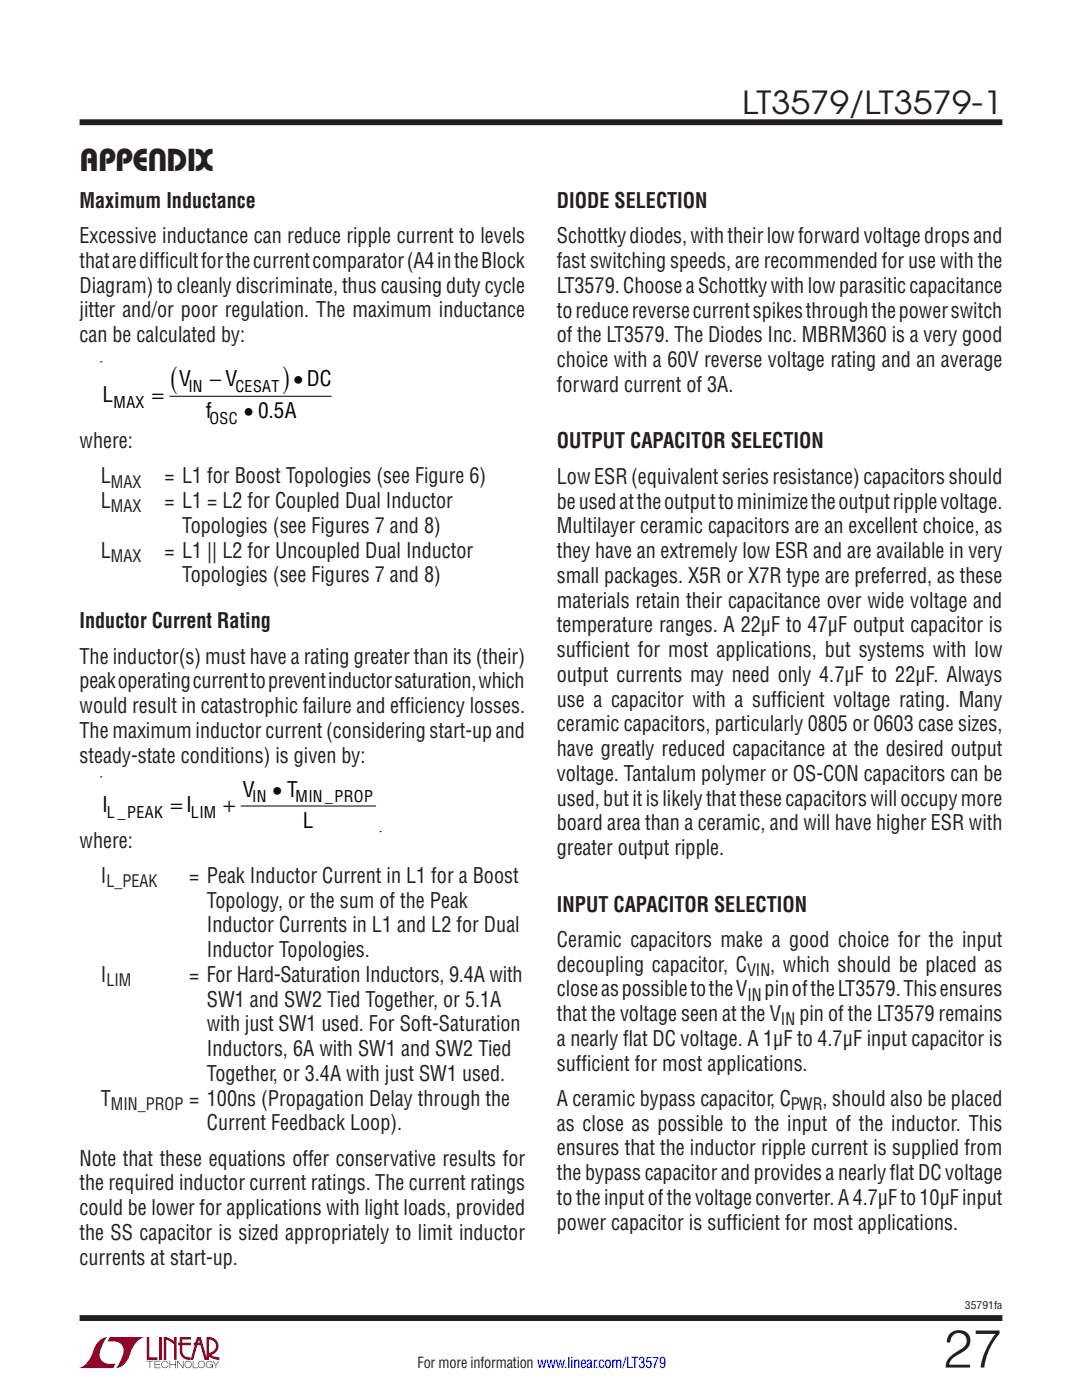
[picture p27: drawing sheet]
<svg xmlns="http://www.w3.org/2000/svg" width="216mm" height="279mm" viewBox="0 0 216 279" stroke-linecap="round" stroke-linejoin="round" font-family="sans-serif">
<defs><g id="words">
<text font-size="10.6" fill="#231f20" x="188.2" y="272.9">27</text>
<g font-size="6.4">
<text x="34" y="77.5">(</text>
<text x="56.5" y="77.5">)</text>
</g>
<g font-size="6.3" fill="#231f20">
<text x="148.1" y="22.8">LT3579/LT3579-1</text>
<text x="15.9" y="34.1">APPENDIX</text>
</g>
<g font-size="4.2" fill="#231f20">
<text x="15.9" y="41.4">Maximum Inductance</text>
<text x="111.1" y="41.5">DIODE SELECTION</text>
<text x="15.9" y="48.5">Excessive inductance can reduce ripple current to levels</text>
<text x="15.9" y="53.4">that are diff</text>
<text x="31.8" y="53.4">icult for the current comparator (A4 in the Block</text>
<text x="111.1" y="48.6">Schottky diodes, with their low forward voltage drops and</text>
<text x="111.1" y="53.5">fast switching speeds, are recommended for use with the</text>
<text x="15.9" y="58.4">Diagram) to cleanly discriminate, thus causing duty cycle</text>
<text x="111.1" y="58.4">LT3579. Choose a Schottky with low parasitic capacitance</text>
<text x="15.9" y="63.3">jitter and/or poor regulation. The maximum inductance</text>
<text x="111.1" y="63.4">to reduce reverse current spikes through the power switch</text>
<text x="15.9" y="68.3">can be calculated by:</text>
<text x="111.1" y="68.3">of the LT3579. The Diodes Inc. MBRM360 is a very good</text>
<text x="111.1" y="73.3">choice with a 60V reverse voltage rating and an average</text>
<text x="111.1" y="78.2">forward current of 3A.</text>
<text x="15.9" y="89.4">where:</text>
<text x="111.1" y="89.5">OUTPUT CAPACITOR SELECTION</text>
<text x="20.1" y="101.4">L</text>
<text x="20.1" y="96.5">L</text>
<text x="32.8" y="96.5">= L1 for Boost Topologies (see Figure 6)</text>
<text x="32.8" y="101.4">= L1 = L2 for Coupled Dual Inductor</text>
<text x="111.1" y="96.5">Low ESR (equivalent series resistance) capacitors should</text>
<text x="111.1" y="101.5">be used at the output to minimize the output ripple voltage.</text>
<text x="36.3" y="106.4">Topologies (see Figures 7 and 8)</text>
<text x="111.1" y="106.4">Multilayer ceramic capacitors are an excellent choice, as</text>
<text x="20.1" y="111.3">L</text>
<text x="32.8" y="111.3">= L1 || L2 for Uncoupled Dual Inductor</text>
<text x="111.1" y="111.4">they have an extremely low ESR and are available in very</text>
<text x="36.3" y="116.2">Topologies (see Figures 7 and 8)</text>
<text x="111.1" y="116.3">small packages. X5R or X7R type are preferred, as these</text>
<text x="15.9" y="125.4">Inductor Current Rating</text>
<text x="111.1" y="121.2">materials retain their capacitance over wide voltage and</text>
<text x="111.1" y="126.2">temperature ranges. A 22μF to 47μF output capacitor is</text>
<text x="111.1" y="131.1">suff</text>
<text x="116" y="131.1">icient for most applications, but systems with low</text>
<text x="15.9" y="132.5">The inductor(s) must have a rating greater than its (their)</text>
<text x="15.9" y="137.4">peak operating current to prevent inductor saturation, which</text>
<text x="111.1" y="136.1">output currents may need only 4.7μF to 22μF. Always</text>
<text x="15.9" y="142.3">would result in catastrophic failure and eff</text>
<text x="80.8" y="142.3">iciency losses.</text>
<text x="111.1" y="141">use a capacitor with a suff</text>
<text x="155" y="141">icient voltage rating. Many</text>
<text x="15.9" y="147.3">The maximum inductor current (considering start-up and</text>
<text x="111.1" y="146">ceramic capacitors, particularly 0805 or 0603 case sizes,</text>
<text x="15.9" y="152.2">steady-state conditions) is given by:</text>
<text x="111.1" y="150.9">have greatly reduced capacitance at the desired output</text>
<text x="111.1" y="155.8">voltage. Tantalum polymer or OS-CON capacitors can be</text>
<text x="111.1" y="160.8">used, but it is likely that these capacitors will occupy more</text>
<text x="111.1" y="165.7">board area than a ceramic, and will have higher ESR with</text>
<text x="15.9" y="169.1">where:</text>
<text x="111.1" y="170.7">greater output ripple.</text>
<text x="20.1" y="176.2">I</text>
<text x="37.7" y="176.2">= Peak Inductor Current in L1 for a Boost</text>
<text x="41.3" y="181.1">Topology, or the sum of the Peak</text>
<text x="111.1" y="181.9">INPUT CAPACITOR SELECTION</text>
<text x="41.3" y="186.1">Inductor Currents in L1 and L2 for Dual</text>
<text x="41.3" y="191">Inductor Topologies.</text>
<text x="111.1" y="189">Ceramic capacitors make a good choice for the input</text>
<text x="20.1" y="196">I</text>
<text x="37.7" y="196">= For Hard-Saturation Inductors, 9.4A with</text>
<text x="111.1" y="193.9">decoupling capacitor, C</text>
<text x="153.7" y="193.9">, which should be placed as</text>
<text x="41.3" y="200.9">SW1 and SW2 Tied Together, or 5.1A</text>
<text x="111.1" y="198.8">close as possible to the V</text>
<text x="111.1" y="203.8">that the voltage seen at the V</text>
<text x="152.6" y="198.8">pin of the LT3579. This ensures</text>
<text x="159.5" y="203.8">pin of the LT3579 remains</text>
<text x="41.3" y="205.8">with just SW1 used. For Soft-Saturation</text>
<text x="111.1" y="208.7">a nearly f</text>
<text x="124.4" y="208.7">lat DC voltage. A 1μF to 4.7μF input capacitor is</text>
<text x="41.3" y="210.8">Inductors, 6A with SW1 and SW2 Tied</text>
<text x="41.3" y="215.7">Together, or 3.4A with just SW1 used.</text>
<text x="111.1" y="213.7">suff</text>
<text x="116" y="213.7">icient for most applications.</text>
<text x="20.1" y="220.7">T</text>
<text x="37.7" y="220.7">= 100ns (Propagation Delay through the</text>
<text x="111.1" y="220.7">A ceramic bypass capacitor, C</text>
<text x="164.1" y="220.7">, should also be placed</text>
<text x="41.3" y="225.6">Current Feedback Loop).</text>
<text x="111.1" y="225.6">as close as possible to the input of the inductor. This</text>
<text x="15.9" y="232.6">Note that these equations offer conservative results for</text>
<text x="111.1" y="230.6">ensures that the inductor ripple current is supplied from</text>
<text x="15.9" y="237.6">the required inductor current ratings. The current ratings</text>
<text x="111.1" y="235.5">the bypass capacitor and provides a nearly f</text>
<text x="177.6" y="235.5">lat DC voltage</text>
<text x="15.9" y="242.5">could be lower for applications with light loads, provided</text>
<text x="111.1" y="240.5">to the input of the voltage converter. A 4.7µF to 10µF input</text>
<text x="111.1" y="245.4">power capacitor is suff</text>
<text x="146.1" y="245.4">icient for most applications.</text>
<text x="15.9" y="247.5">the SS capacitor is sized appropriately to limit inductor</text>
<text x="15.9" y="252.4">currents at start-up.</text>
</g>
<g font-size="4.2">
<text x="35.8" y="77.1">V</text>
<text x="41.8" y="77.1">− V</text>
<text x="58.6" y="77.1">•DC</text>
<text x="20.5" y="80.3">L</text>
<text x="30.4" y="80.3">=</text>
<text x="41" y="83.5">f</text>
<text x="48.7" y="83.5">• 0.5A</text>
<text x="48.5" y="159">V</text>
<text x="54.4" y="159">• T</text>
<text x="20.4" y="162.1">I</text>
<text x="34.1" y="162.1">= I</text>
<text x="44.6" y="162.1">+</text>
<text x="60.4" y="165.3">L</text>
</g>
<g font-size="3.4" fill="#231f20">
<text x="22.1" y="97.3">MAX</text>
<text x="22.1" y="102.3">MAX</text>
<text x="22.1" y="112.1">MAX</text>
<text x="21.2" y="177">L_PEAK</text>
<text x="21.2" y="196.8">LIM</text>
<text x="149.1" y="194.7">VIN</text>
<text x="149.2" y="199.7">IN</text>
<text x="155.8" y="204.6">IN</text>
<text x="22.1" y="221.5">MIN_PROP</text>
<text x="157.8" y="221.6">PWR</text>
</g>
<g font-size="3.2">
<text x="22.6" y="81.4">MAX</text>
<text x="37.6" y="78.2">IN</text>
<text x="47" y="78.2">CESAT</text>
<text x="41.8" y="84.6">OSC</text>
<text x="50.3" y="160">IN</text>
<text x="58.9" y="160.1">MIN_PROP</text>
<text x="21.3" y="163.2">L _PEAK</text>
<text x="38.1" y="163.2">LIM</text>
</g>
<text font-size="3" fill="#231f20" x="83.3" y="273.1">For more information www.linear.com/LT3579</text>
<text font-size="2.1" fill="#231f20" x="192.5" y="261.2">35791fa</text>
</g></defs>
<g fill="#900126">
<path d="M29.3 266.8h.5v4.1h1.6v.5h-2.1z"/>
<path d="M20 267.4l1-.5h.5h-.1a6.2 6.2 0 0 0-1.5 4 2.58 2.58 0 0 0 3.2 1.3l-.5 .8h-7a4.9 4.9 0 0 0 3.1-3.8l.4-.7z"/>
<path d="M21.9 266.9h7a4.9 4.9 0 0 0-3.1 3.7 3.2 3.2 0 0 1-2.7 2.4h.1a6.2 6.2 0 0 0 1.4-4.1 2.58 2.58 0 0 0-3.1-1.2z"/>
<path d="M31.8 266.8h.5v4.6h-.5z"/>
<path d="M32.7 266.8l1 .2 1 .7v-.9h.5v4.6h-.5v-3.1l-1.5-.9v4h-.5z"/>
<path d="M29.3 271.6h1.3v.1h-.6v1.3h-.2v-1.3h-.5z"/>
<path d="M30.8 271.6h1.2v.1h-1v.5h.9v.2h-.9v.5h1v.1h-1.2z"/>
<path d="M33.8 271.6h.2v.6h1v-.6h.1v1.4h-.1v-.6h-1v.6h-.2z"/>
<path d="M35.4 271.6h.1l1 1.2v-1.2h.1v1.4l-1.1-1.2v1.2h-.1z"/>
<path d="M38.5 271.6h.1v1.3h.9v.1h-1z"/>
<path d="M42.4 271.6h.1l.6 .7 .5-.7h.2l-.7 .8v.6h-.1v-.6z"/>
<path d="M35.9 266.8h2.2v.5h-1.7v.7h1.7v.5h-1.7v1.1a1.32 1.32 0 0 0 1.6 1.3v.5l1.3-4.6h.8l1.1 4.1v-4.1a1.84 1.84 0 0 1 2.3 1.4 1.84 1.84 0 0 1-1.4 2.2l.7 .4 1 .1v.5l-1.2-.2-1.1-.6v-.6a1.34 1.34 0 0 0 1.6-1.2 1.34 1.34 0 0 0-1.4-1.5v4.1h-.9l-.8-2.9h-1.3v-.5h1.2l-.2-.7-1.1 4.1a2.06 2.06 0 0 1-2.7-1.3v-1.6h-.4v-.5h.4z"/>
<path d="M37 271.8a.72 .72 0 0 1 1.2 .1 .72 .72 0 0 1-.4 1.1 .72 .72 0 0 1-1-.7h.2a.59 .59 0 0 0 .8 .5 .59 .59 0 0 0 .2-.9 .59 .59 0 0 0-1 .2v.2h-.2z"/>
<path d="M39.7 271.8a.72 .72 0 0 1 1.1 .1 .72 .72 0 0 1-.4 1.1 .72 .72 0 0 1-.9-.7h.1a.59 .59 0 0 0 .8 .5 .59 .59 0 0 0 .2-.9 .59 .59 0 0 0-1 .2v.2h-.1z"/>
<path d="M41.3 271.8a.72 .72 0 0 1 1.2 .2h-.2a.59 .59 0 0 0-.9-.1 .59 .59 0 0 0 .1 .9 .59 .59 0 0 0 .9-.4h-.5v-.1h.6v.7h-.1v-.3a.73 .73 0 0 1-1.1 .2 .73 .73 0 0 1 0-1.1z"/>
<path d="M32.4 271.8a.71 .71 0 0 1 1.2 .3h-.1a.59 .59 0 0 0-.9-.3 .59 .59 0 0 0-.1 1 .59 .59 0 0 0 .9-.3h.2a.73 .73 0 0 1-1.1 .4 .73 .73 0 0 1-.1-1.1z"/>
</g>
<path d="M15.9 24.4h184.1M15.9 263h184.1" fill="none" stroke="#231f20" stroke-width="1.2" stroke-linecap="butt"/>
<path d="M20.1 72.2h.1M33.9 79.1h32.2M20.1 155h.1M48.1 160.9h26.8M75.8 166h.1" fill="none" stroke="#000" stroke-width=".2"/>
<use href="#words"/>
</svg>
